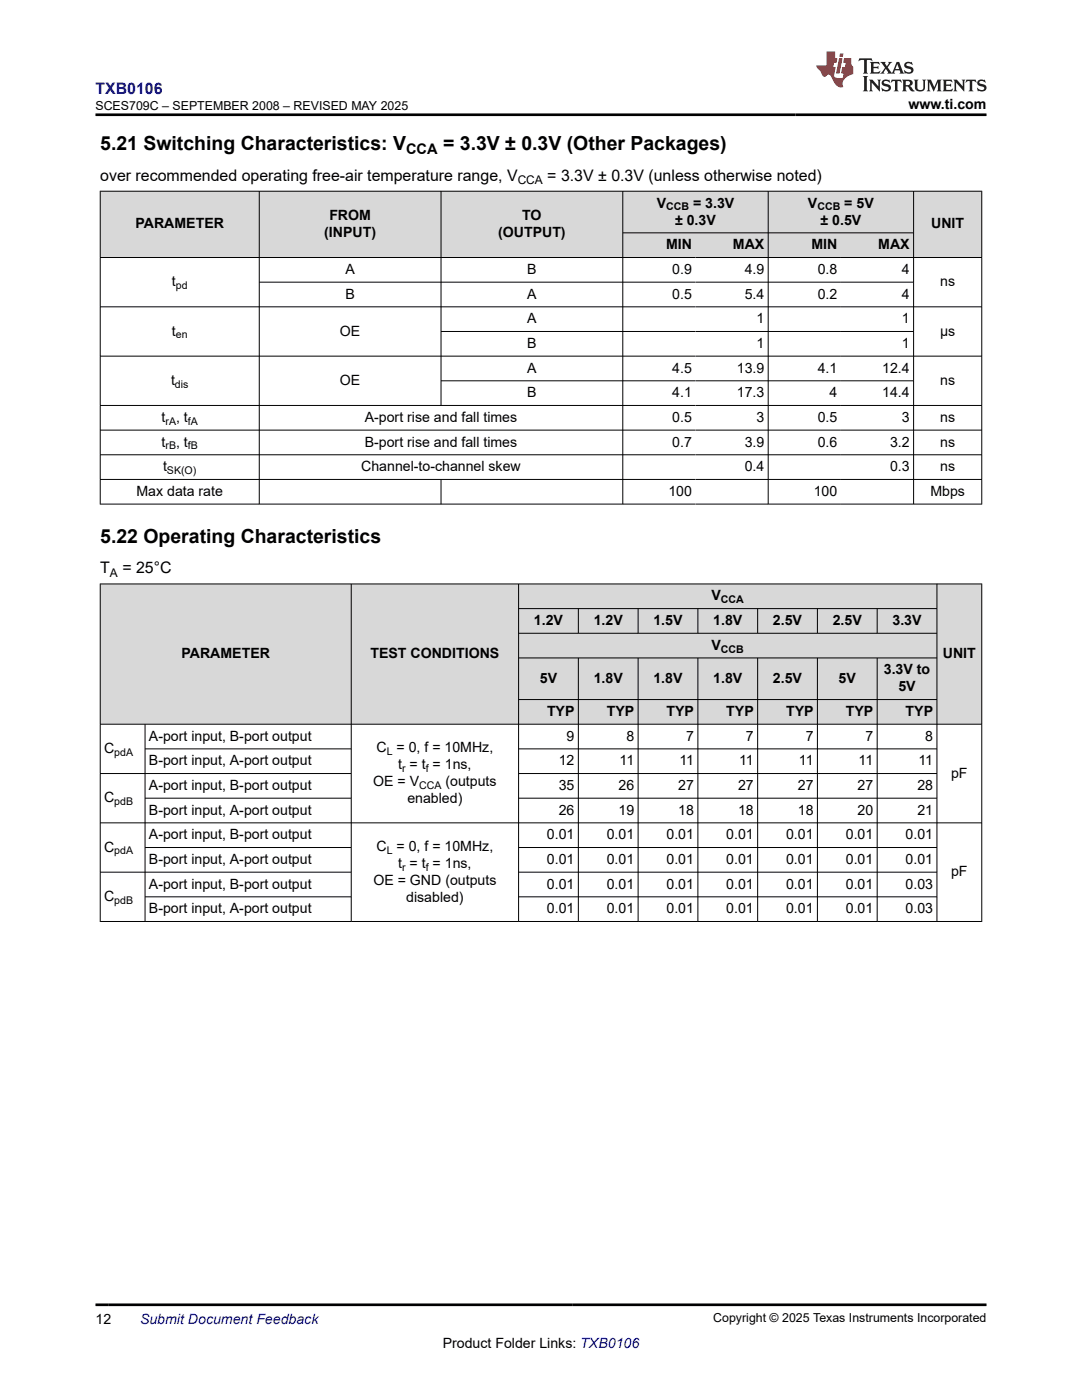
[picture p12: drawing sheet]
<svg xmlns="http://www.w3.org/2000/svg" width="216mm" height="279mm" viewBox="0 0 216 279" stroke-linecap="round" stroke-linejoin="round" font-family="sans-serif">
<defs><g id="words">
<g font-size="3.9">
<text x="20" y="29.9">5.21 Switching Characteristics: V</text>
<text x="88.4" y="29.9">= 3.3V ± 0.3V (Other Packages)</text>
<text x="20" y="108.3">5.22 Operating Characteristics</text>
</g>
<text font-size="3.2" fill="#00f" x="19" y="18.7">TXB0106</text>
<g font-size="3.2">
<text x="20" y="36.1">over recommended operating free-air temperature range, V</text>
<text x="109.2" y="36.1">= 3.3V ± 0.3V (unless otherwise noted)</text>
<text x="20" y="114.4">T</text>
<text x="24.4" y="114.4">= 25°C</text>
</g>
<text font-size="2.9" x="81" y="30.7">CCA</text>
<g font-size="2.8">
<text x="181.3" y="21.8">www.ti.com</text>
<text x="131" y="41.4">V</text>
<text x="138.3" y="41.4">= 3.3V</text>
<text x="161.2" y="41.4">V</text>
<text x="168.5" y="41.4">= 5V</text>
<text x="27" y="45.6">PARAMETER</text>
<text x="64.7" y="47.3">(INPUT)</text>
<text x="65.7" y="43.9">FROM</text>
<text x="99.4" y="47.3">(OUTPUT)</text>
<text x="104.2" y="43.9">TO</text>
<text x="134.7" y="44.8">± 0.3V</text>
<text x="163.7" y="44.8">± 0.5V</text>
<text x="185.8" y="45.6">UNIT</text>
<text x="132.9" y="49.7">MIN</text>
<text x="146.2" y="49.7">MAX</text>
<text x="161.9" y="49.7">MIN</text>
<text x="175.3" y="49.7">MAX</text>
<text x="34.3" y="57.1">t</text>
<text x="68.9" y="54.7">A</text>
<text x="68.9" y="59.6">B</text>
<text x="105.2" y="54.7">B</text>
<text x="105.2" y="59.6">A</text>
<text x="134.1" y="54.7">0.9</text>
<text x="134.1" y="59.6">0.5</text>
<text x="148.6" y="54.7">4.9</text>
<text x="148.6" y="59.6">5.4</text>
<text x="163.2" y="54.7">0.8</text>
<text x="163.2" y="59.6">0.2</text>
<text x="180" y="54.7">4</text>
<text x="180" y="59.6">4</text>
<text x="187.6" y="57.1">ns</text>
<text x="105.2" y="64.5">A</text>
<text x="150.9" y="64.5">1</text>
<text x="180" y="64.5">1</text>
<text x="34.3" y="67">t</text>
<text x="67.8" y="67">OE</text>
<text x="105.2" y="69.4">B</text>
<text x="150.9" y="69.4">1</text>
<text x="180" y="69.4">1</text>
<text x="187.6" y="67">μs</text>
<text x="34.1" y="76.8">t</text>
<text x="67.8" y="76.8">OE</text>
<text x="105.2" y="74.3">A</text>
<text x="134.1" y="74.3">4.5</text>
<text x="147" y="74.3">13.9</text>
<text x="163.2" y="74.3">4.1</text>
<text x="176" y="74.3">12.4</text>
<text x="187.6" y="76.8">ns</text>
<text x="105.2" y="79.3">B</text>
<text x="134.1" y="79.3">4.1</text>
<text x="147" y="79.3">17.3</text>
<text x="165.5" y="79.3">4</text>
<text x="176" y="79.3">14.4</text>
<text x="32.2" y="84.2">t</text>
<text x="32.2" y="89.1">t</text>
<text x="35.1" y="84.2">, t</text>
<text x="35.1" y="89.1">, t</text>
<text x="72.8" y="84.2">A-port rise and fall times</text>
<text x="72.8" y="89.1">B-port rise and fall times</text>
<text x="134.1" y="84.2">0.5</text>
<text x="134.1" y="89.1">0.7</text>
<text x="148.6" y="89.1">3.9</text>
<text x="150.9" y="84.2">3</text>
<text x="163.2" y="84.2">0.5</text>
<text x="163.2" y="89.1">0.6</text>
<text x="177.6" y="89.1">3.2</text>
<text x="180" y="84.2">3</text>
<text x="187.6" y="84.2">ns</text>
<text x="187.6" y="89.1">ns</text>
<text x="32.5" y="94">t</text>
<text x="72.1" y="94">Channel-to-channel skew</text>
<text x="148.6" y="94">0.4</text>
<text x="177.6" y="94">0.3</text>
<text x="187.6" y="94">ns</text>
<text x="27.2" y="99">Max data rate</text>
<text x="133.4" y="99">100</text>
<text x="162.4" y="99">100</text>
<text x="185.6" y="99">Mbps</text>
<text x="142" y="119.8">V</text>
<text x="106.5" y="124.7">1.2V</text>
<text x="118.5" y="124.7">1.2V</text>
<text x="130.4" y="124.7">1.5V</text>
<text x="142.3" y="124.7">1.8V</text>
<text x="154.2" y="124.7">2.5V</text>
<text x="166.2" y="124.7">2.5V</text>
<text x="178.1" y="124.7">3.3V</text>
<text x="36.2" y="131.3">PARAMETER</text>
<text x="73.9" y="131.3">TEST CONDITIONS</text>
<text x="142" y="129.7">V</text>
<text x="188.1" y="131.3">UNIT</text>
<text x="107.7" y="136.3">5V</text>
<text x="118.5" y="136.3">1.8V</text>
<text x="130.4" y="136.3">1.8V</text>
<text x="142.3" y="136.3">1.8V</text>
<text x="154.2" y="136.3">2.5V</text>
<text x="167.3" y="136.3">5V</text>
<text x="176.4" y="134.6">3.3V to</text>
<text x="179.3" y="138">5V</text>
<text x="109.1" y="142.9">TYP</text>
<text x="121.1" y="142.9">TYP</text>
<text x="133" y="142.9">TYP</text>
<text x="144.9" y="142.9">TYP</text>
<text x="156.8" y="142.9">TYP</text>
<text x="168.8" y="142.9">TYP</text>
<text x="180.7" y="142.9">TYP</text>
<text x="29.7" y="147.8">A-port input, B-port output</text>
<text x="113.1" y="147.8">9</text>
<text x="125" y="147.8">8</text>
<text x="136.9" y="147.8">7</text>
<text x="148.8" y="147.8">7</text>
<text x="160.8" y="147.8">7</text>
<text x="172.7" y="147.8">7</text>
<text x="184.6" y="147.8">8</text>
<text x="20.8" y="150.3">C</text>
<text x="29.7" y="152.7">B-port input, A-port output</text>
<text x="75.1" y="150.1">C = 0, f = 10MHz,</text>
<text x="79.5" y="153.5">t = t = 1ns,</text>
<text x="111.5" y="152.7">12</text>
<text x="123.6" y="152.7">11</text>
<text x="135.6" y="152.7">11</text>
<text x="147.5" y="152.7">11</text>
<text x="159.4" y="152.7">11</text>
<text x="171.3" y="152.7">11</text>
<text x="183.3" y="152.7">11</text>
<text x="189.8" y="155.2">pF</text>
<text x="20.8" y="160.1">C</text>
<text x="29.7" y="157.6">A-port input, B-port output</text>
<text x="74.5" y="156.9">OE = V</text>
<text x="81.3" y="160.3">enabled)</text>
<text x="88.9" y="156.9">(outputs</text>
<text x="111.5" y="157.6">35</text>
<text x="123.4" y="157.6">26</text>
<text x="135.3" y="157.6">27</text>
<text x="147.3" y="157.6">27</text>
<text x="159.2" y="157.6">27</text>
<text x="171.1" y="157.6">27</text>
<text x="183" y="157.6">28</text>
<text x="29.7" y="162.6">B-port input, A-port output</text>
<text x="29.7" y="167.5">A-port input, B-port output</text>
<text x="109.1" y="167.5">0.01</text>
<text x="111.5" y="162.6">26</text>
<text x="121.1" y="167.5">0.01</text>
<text x="123.4" y="162.6">19</text>
<text x="133" y="167.5">0.01</text>
<text x="135.3" y="162.6">18</text>
<text x="144.9" y="167.5">0.01</text>
<text x="147.3" y="162.6">18</text>
<text x="156.8" y="167.5">0.01</text>
<text x="159.2" y="162.6">18</text>
<text x="168.8" y="167.5">0.01</text>
<text x="171.1" y="162.6">20</text>
<text x="180.7" y="167.5">0.01</text>
<text x="183" y="162.6">21</text>
<text x="20.8" y="170">C</text>
<text x="29.7" y="172.4">B-port input, A-port output</text>
<text x="75.1" y="169.8">C = 0, f = 10MHz,</text>
<text x="79.5" y="173.2">t = t = 1ns,</text>
<text x="109.1" y="172.4">0.01</text>
<text x="121.1" y="172.4">0.01</text>
<text x="133" y="172.4">0.01</text>
<text x="144.9" y="172.4">0.01</text>
<text x="156.8" y="172.4">0.01</text>
<text x="168.8" y="172.4">0.01</text>
<text x="180.7" y="172.4">0.01</text>
<text x="20.8" y="179.8">C</text>
<text x="29.7" y="177.3">A-port input, B-port output</text>
<text x="74.5" y="176.6">OE = GND (outputs</text>
<text x="81.1" y="180">disabled)</text>
<text x="109.1" y="177.3">0.01</text>
<text x="121.1" y="177.3">0.01</text>
<text x="133" y="177.3">0.01</text>
<text x="144.9" y="177.3">0.01</text>
<text x="156.8" y="177.3">0.01</text>
<text x="168.8" y="177.3">0.01</text>
<text x="180.7" y="177.3">0.03</text>
<text x="189.8" y="174.9">pF</text>
<text x="29.7" y="182.3">B-port input, A-port output</text>
<text x="109.1" y="182.3">0.01</text>
<text x="121.1" y="182.3">0.01</text>
<text x="133" y="182.3">0.01</text>
<text x="144.9" y="182.3">0.01</text>
<text x="156.8" y="182.3">0.01</text>
<text x="168.8" y="182.3">0.01</text>
<text x="180.7" y="182.3">0.03</text>
<text x="19" y="264.2">12</text>
<text x="88.3" y="269">Product Folder Links: TXB0106</text>
</g>
<text font-size="2.8" fill="#00f" x="27.9" y="264.2">Submit Document Feedback</text>
<g font-size="2.5">
<text x="19" y="21.9">SCES709C – SEPTEMBER 2008 – REVISED MAY 2025</text>
<text x="142.3" y="263.9">Copyright © 2025 Texas Instruments Incorporated</text>
</g>
<g font-size="2.4">
<text x="103.3" y="36.7">CCA</text>
<text x="21.9" y="115.1">A</text>
</g>
<g font-size="2.1">
<text x="132.9" y="42">CCB</text>
<text x="163.1" y="42">CCB</text>
<text x="35.1" y="57.7">pd</text>
<text x="35.1" y="67.5">en</text>
<text x="34.9" y="77.4">dis</text>
<text x="33" y="84.8">rA</text>
<text x="33" y="89.7">rB</text>
<text x="37.5" y="84.8">fA</text>
<text x="37.5" y="89.7">fB</text>
<text x="33.3" y="94.6">SK(O)</text>
<text x="143.9" y="120.4">CCA</text>
<text x="143.9" y="130.2">CCB</text>
<text x="22.8" y="150.8">pdA</text>
<text x="77.2" y="150.7">L</text>
<text x="80.3" y="154.1">r</text>
<text x="85" y="154.1">f</text>
<text x="22.8" y="160.7">pdB</text>
<text x="83.6" y="157.4">CCA</text>
<text x="22.8" y="170.5">pdA</text>
<text x="77.2" y="170.4">L</text>
<text x="80.3" y="173.7">r</text>
<text x="85" y="173.7">f</text>
<text x="22.8" y="180.4">pdB</text>
</g>
</g></defs>
<g fill="#d8d8d8">
<path d="M20 38.2h175.9v8.3h-175.9z" fill-rule="evenodd"/>
<path d="M20.1 38.2h31.6v13.1h-31.6z" fill-rule="evenodd"/>
<path d="M51.8 38.2h36.1v13.1h-36.1z" fill-rule="evenodd"/>
<path d="M88.1 38.2h36.1v13.1h-36.1z" fill-rule="evenodd"/>
<path d="M124.3 38.2h28.9v8.2h-28.9z" fill-rule="evenodd"/>
<path d="M153.3 38.2h28.9v8.2h-28.9z" fill-rule="evenodd"/>
<path d="M182.4 38.2h13.4v13.1h-13.4z" fill-rule="evenodd"/>
<path d="M124.3 46.5h14.5v4.8h-14.5z" fill-rule="evenodd"/>
<path d="M138.8 46.5h14.4v4.8h-14.4z" fill-rule="evenodd"/>
<path d="M153.3 46.5h14.5v4.8h-14.5z" fill-rule="evenodd"/>
<path d="M167.8 46.5h14.4v4.8h-14.4z" fill-rule="evenodd"/>
</g>
<g fill="none" stroke="#000" stroke-width=".2">
<path d="M19.9 38.2h176.1M20 38.1v62.6M51.7 38.1v62.6M88 38.1v42.9M124.3 38.1v62.6M153.3 38.1v62.6M182.3 38.1v62.6M195.9 38.1v62.6M19.9 51.4h176.1M51.7 56.3h130.7M124.3 46.5h58.1M19.9 61.2h176.1"/>
<path d="M19.9 71.1h176.1M88 66.2h94.4M88 76h94.4M19.9 80.9h176.1M19.9 85.8h176.1M19.9 90.8h176.1M19.9 95.7h176.1M88 95.7v5M19.9 100.6h176.1"/>
</g>
<g fill="#d8d8d8">
<path d="M20 116.5h175.9v5h-175.9z" fill-rule="evenodd"/>
<path d="M20.1 116.6h49.9v27.9h-49.9z" fill-rule="evenodd"/>
<path d="M70.1 116.6h33.3v27.9h-33.3z" fill-rule="evenodd"/>
<path d="M103.5 116.6h83.4v4.8h-83.4z" fill-rule="evenodd"/>
<path d="M187 116.6h8.8v27.9h-8.8z" fill-rule="evenodd"/>
<path d="M103.5 121.5h11.8v4.8h-11.8z" fill-rule="evenodd"/>
<path d="M115.5 121.5h11.8v4.8h-11.8z" fill-rule="evenodd"/>
<path d="M127.4 121.5h11.8v4.8h-11.8z" fill-rule="evenodd"/>
<path d="M139.3 121.5h11.8v4.8h-11.8z" fill-rule="evenodd"/>
<path d="M151.2 121.5h11.8v4.8h-11.8z" fill-rule="evenodd"/>
<path d="M163.2 121.5h11.8v4.8h-11.8z" fill-rule="evenodd"/>
<path d="M175.1 121.5h11.8v4.8h-11.8z" fill-rule="evenodd"/>
<path d="M103.5 126.4h83.4v4.8h-83.4z" fill-rule="evenodd"/>
<path d="M103.5 131.4h11.8v8.2h-11.8z" fill-rule="evenodd"/>
<path d="M115.5 131.4h11.8v8.2h-11.8z" fill-rule="evenodd"/>
<path d="M127.4 131.4h11.8v8.2h-11.8z" fill-rule="evenodd"/>
<path d="M139.3 131.4h11.8v8.2h-11.8z" fill-rule="evenodd"/>
<path d="M151.2 131.4h11.8v8.2h-11.8z" fill-rule="evenodd"/>
<path d="M163.2 131.4h11.8v8.2h-11.8z" fill-rule="evenodd"/>
<path d="M175.1 131.4h11.8v8.2h-11.8z" fill-rule="evenodd"/>
<path d="M103.5 139.7h11.8v4.8h-11.8z" fill-rule="evenodd"/>
<path d="M115.5 139.7h11.8v4.8h-11.8z" fill-rule="evenodd"/>
<path d="M127.4 139.7h11.8v4.8h-11.8z" fill-rule="evenodd"/>
<path d="M139.3 139.7h11.8v4.8h-11.8z" fill-rule="evenodd"/>
<path d="M151.2 139.7h11.8v4.8h-11.8z" fill-rule="evenodd"/>
<path d="M163.2 139.7h11.8v4.8h-11.8z" fill-rule="evenodd"/>
<path d="M175.1 139.7h11.8v4.8h-11.8z" fill-rule="evenodd"/>
</g>
<g fill="none" stroke="#000" stroke-width=".2">
<path d="M19.9 116.5h176.1M20 116.5v67.5M70.1 116.5v67.5M103.5 116.5v67.5M187 116.5v67.5M195.9 116.5v67.5M103.5 121.5h83.5M103.5 126.4h83.5M103.5 131.3h83.5M103.5 139.6h83.5M115.4 121.5v4.9M115.4 131.3v52.7"/>
<path d="M127.3 121.5v4.9M127.3 131.3v52.7M139.3 121.5v4.9M139.3 131.3v52.7M151.2 121.5v4.9M151.2 131.3v52.7M163.1 121.5v4.9M163.1 131.3v52.7M175 121.5v4.9M175 131.3v52.7M19.9 144.5h176.1M28.9 144.5v39.5"/>
<path d="M28.9 149.5h41.2M28.9 159.3h41.2M70.1 154.4h-50.2M103.5 154.4h83.5M103.5 149.5h83.5M103.5 159.3h83.5M19.9 164.2h176.1M19.9 174.1h50.2M28.9 169.1h41.2M28.9 179h41.2M103.5 174.1h83.5M103.5 169.1h83.5"/>
<path d="M103.5 179h83.5M19.9 183.9h176.1"/>
</g>
<path d="M171.5 11.6l-.2 .6 .5-.2h.6v.1v2.2l-.2 .4h1l-.2-.4v-2.2v-.1h.5l.6 .2-.2-.6zM173.6 12.4l.2 .3v1.6l-.2 .4h1.9l.1-.6a1.08 1.08 0 0 1-1.3 .2v-.7h.6l.4 .2v-.7l-.4 .2h-.6v-.5l.2-.2a1 1 0 0 1 1 .3l-.1-.5zM175.7 12.4l.9 1.1-1 1.2h.9l-.2-.2 .5-.8 .4 .8-.2 .2h1.6l-.2-.2 .2-.5h.9l.1 .5-.1 .2h.9l-.2-.4-.8-1.9h-.5l-.9 2.1-.9-1.1 .9-1h-.8l.2 .2-.4 .6-.4-.6 .2-.2zM179 12.8l.4 1h-.7zM180.7 12.5a.65 .65 0 0 0-.2 .7 .65 .65 0 0 0 .6 .5l.6 .1 .1 .3a.79 .79 0 0 1-.7 .4 .79 .79 0 0 1-.7-.5l.1 .7 .2-.1a.93 .93 0 0 0 1.1 0 .93 .93 0 0 0 .4-.9 1.46 1.46 0 0 0-1.2-.6l-.1-.3a1.09 1.09 0 0 1 1.2 .2l-.2-.6-.1 .1-.5-.2zM172.2 15.2l.2 .4v2.2l-.2 .4h1l-.2-.4v-2.2l.2-.4zM173.4 15.9l.2 .4v1.5l-.2 .4h.8l-.3-.4 .1-1.3 1.6 1.8v-2l.2-.4h-.7l.1 .2 .1 1.1-1.2-1.3zM176.2 16a.65 .65 0 0 0-.2 .8 .65 .65 0 0 0 .6 .4l.6 .2 .1 .2a.79 .79 0 0 1-.7 .4 .79 .79 0 0 1-.7-.5l.1 .7 .2-.1a.93 .93 0 0 0 1.1 .1 .93 .93 0 0 0 .4-1 1.46 1.46 0 0 0-1.2-.5l-.1-.4a1.09 1.09 0 0 1 1.2 .2l-.1-.6-.2 .1-.5-.1zM177.9 15.9l-.1 .6a.63 .63 0 0 1 .8-.3v1.6l-.3 .4h1l-.2-.4v-1.6a.66 .66 0 0 1 .8 .3l-.1-.6zM180 15.9l.2 .4v1.5l-.2 .4h1l-.2-.2-.1-.7h.5l.1 .2a.79 .79 0 0 0 1.2 .6l-1-.9a.61 .61 0 0 0 .6-.6 .61 .61 0 0 0-.5-.7zM180.8 16.2h.1a.47 .47 0 0 1 .5 .1 .47 .47 0 0 1 .1 .5l-.1 .1-.7 .1zM182.3 15.9l.2 .2a2.27 2.27 0 0 0 .4 2 1.04 1.04 0 0 0 1.7-.7v-1.3l.2-.2h-.8l.2 .4v1.1a.6 .6 0 0 1-.6 .6 .6 .6 0 0 1-.6-.6v-1.1l.3-.4zM184.9 15.9l.2 .4v1.5l-.2 .4h.8l-.3-.4v-1.4l.9 1.9 .9-1.9v1.4l-.3 .4h1l-.2-.4v-1.5l.2-.4h-.8l-.7 1.5-.6-1.5zM188.1 15.9l.2 .4v1.5l-.2 .4h1.9l.1-.6a1.09 1.09 0 0 1-1.3 .2v-.7h.6l.4 .2v-.6l-.4 .2h-.6v-.6l.2-.1a1.01 1.01 0 0 1 1 .3l-.1-.6zM190.2 15.9l.3 .4v1.5l-.3 .4h.8l-.2-.4v-1.3l1.6 1.8v-2l.2-.4h-.7l.2 .2v1.1l-1.2-1.3zM192.8 15.9l-.1 .6a.63 .63 0 0 1 .8-.3v1.6l-.3 .4h1l-.2-.4v-1.6a.66 .66 0 0 1 .8 .3l-.1-.6zM195.2 16a.65 .65 0 0 0-.2 .8 .65 .65 0 0 0 .6 .4l.6 .2 .2 .2a.79 .79 0 0 1-.7 .4 .79 .79 0 0 1-.7-.5l.1 .7 .2-.1a.93 .93 0 0 0 1 .1 .93 .93 0 0 0 .5-1 1.46 1.46 0 0 0-1.3-.5v-.4a1.09 1.09 0 0 1 1.2 .2l-.2-.6-.2 .1-.5-.1z" fill="#231f20"/>
<path d="M164.9 10.3v2.7h-2l.1 .4 .8 1a.95 .95 0 0 0 1 .9 .59 .59 0 0 1 .5-.4 .59 .59 0 0 1 .5 .3l.4 .8a1.59 1.59 0 0 0 2.1 1.4 1.61 1.61 0 0 1 1-2.3l1-.3-.1-1.5a1.59 1.59 0 0 1-.3-1.7h-1.5l-.2 .9h.6l-.2 .9h-.5l-.2 .9v.3l.4 .1-.1 .9h-.7a.73 .73 0 0 1-1-.7l.3-1.5h-.5l.1-.9h.5l.2-.9h-.5v-1.3zM167.4 11.6l-.6 3.1h.7l.6-3.1zM167.6 10.7l-.1 .6h.7l.1-.6z" fill="#ed1c24"/>
<path d="M19 22.9h177.8M19 260.4h177.8" fill="none" stroke="#000" stroke-width=".53"/>
<use href="#words"/>
</svg>
